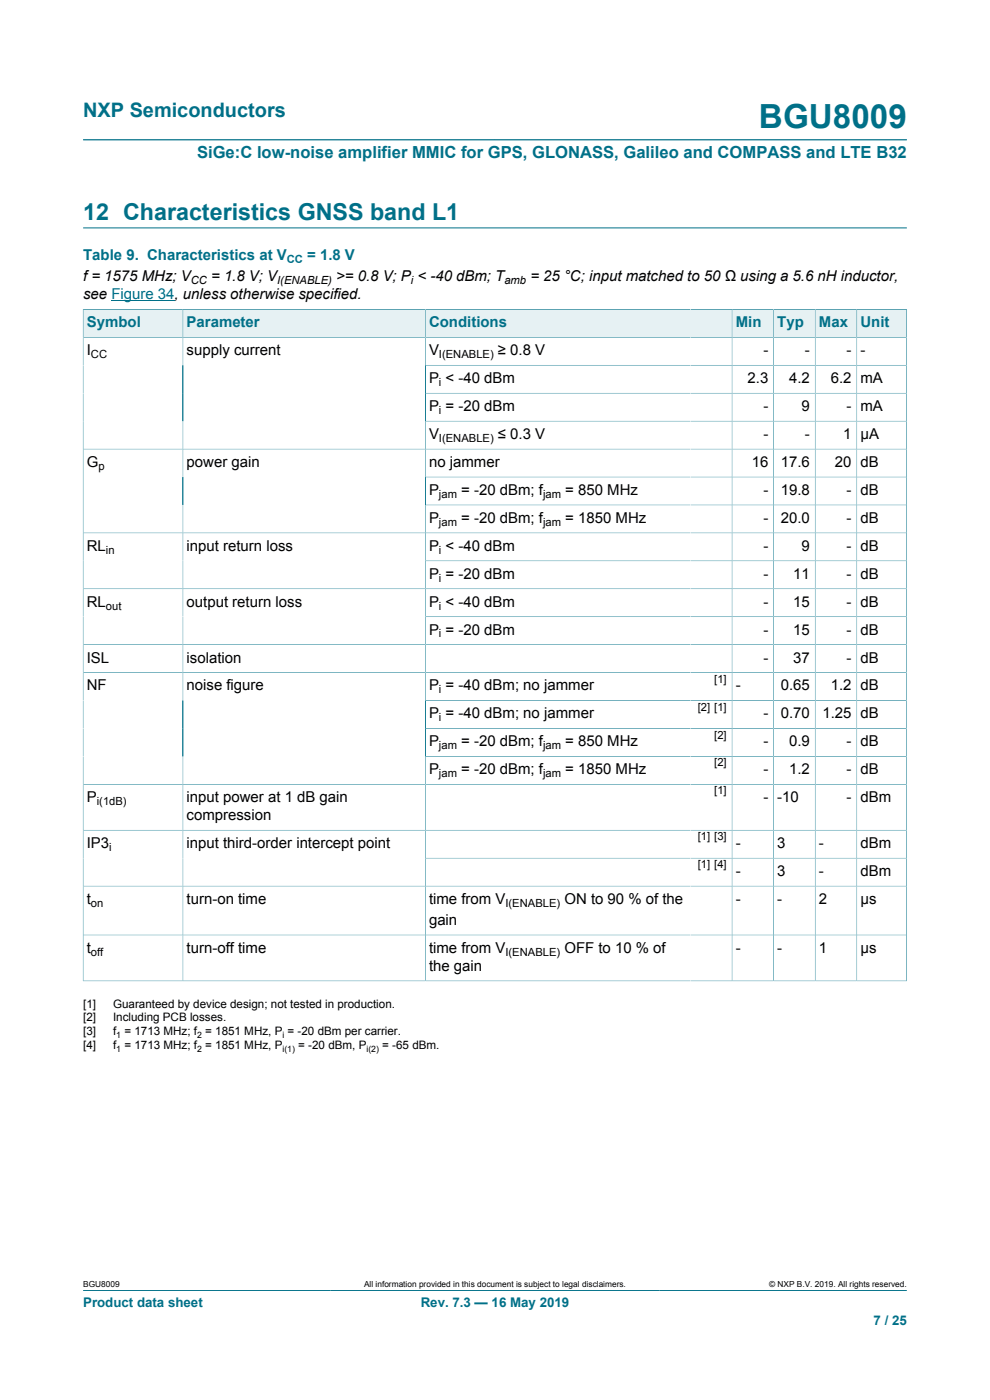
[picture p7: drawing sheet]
<svg xmlns="http://www.w3.org/2000/svg" width="210mm" height="297mm" viewBox="0 0 210 297" stroke-linecap="round" stroke-linejoin="round" font-family="sans-serif">
<defs><g id="words">
<text font-size="7.1" fill="#007088" x="161" y="27.2">BGU8009</text>
<text font-size="4.9" fill="#007088" x="17.6" y="46.6">12 Characteristics GNSS band L1</text>
<text font-size="4.2" fill="#007088" x="17.6" y="24.8">NXP Semiconductors</text>
<text font-size="3.5" fill="#007088" x="41.8" y="33.5">SiGe:C low-noise amplifier MMIC for GPS, GLONASS, Galileo and COMPASS and LTE B32</text>
<g font-size="3.2" fill="#007088">
<text x="17.6" y="55.2">Table 9. Characteristics at V</text>
<text x="65.2" y="55.2">= 1.8 V</text>
<text x="18.4" y="69.4">Symbol</text>
<text x="39.6" y="69.4">Parameter</text>
<text x="91" y="69.4">Conditions</text>
<text x="156.1" y="69.4">Min</text>
<text x="164.9" y="69.4">Typ</text>
<text x="173.7" y="69.4">Max</text>
<text x="182.5" y="69.4">Unit</text>
</g>
<g font-size="3.2">
<text x="17.6" y="59.7">f = 1575 MHz; V</text>
<text x="44.8" y="59.7">= 1.8 V; V</text>
<text x="71.3" y="59.7">&gt;= 0.8 V; P &lt; -40 dBm; T</text>
<text x="112.5" y="59.7">= 25 °C; input matched to 50 Ω using a 5.6 nH inductor,</text>
<text x="17.6" y="63.5">see Figure 34, unless otherwise specified.</text>
<text x="18.4" y="75.4">I</text>
<text x="39.6" y="75.4">supply current</text>
<text x="91" y="75.4">V</text>
<text x="105.6" y="75.4">≥ 0.8 V</text>
<text x="161.9" y="75.4">-</text>
<text x="170.7" y="75.4">-</text>
<text x="179.6" y="75.4">-</text>
<text x="182.5" y="75.4">-</text>
<text x="91" y="81.3">P &lt; -40 dBm</text>
<text x="158.6" y="81.3">2.3</text>
<text x="167.4" y="81.3">4.2</text>
<text x="176.2" y="81.3">6.2</text>
<text x="182.5" y="81.3">mA</text>
<text x="91" y="87.2">P = -20 dBm</text>
<text x="161.9" y="87.2">-</text>
<text x="170" y="87.2">9</text>
<text x="179.6" y="87.2">-</text>
<text x="182.5" y="87.2">mA</text>
<text x="91" y="93.1">V</text>
<text x="105.6" y="93.1">≤ 0.3 V</text>
<text x="161.9" y="93.1">-</text>
<text x="170.7" y="93.1">-</text>
<text x="178.9" y="93.1">1</text>
<text x="182.5" y="93.1">μA</text>
<text x="18.4" y="99.1">G</text>
<text x="39.6" y="99.1">power gain</text>
<text x="91" y="99.1">no jammer</text>
<text x="159.4" y="99.1">16</text>
<text x="165.6" y="99.1">17.6</text>
<text x="177.1" y="99.1">20</text>
<text x="182.5" y="99.1">dB</text>
<text x="91" y="105">P</text>
<text x="97.8" y="105">= -20 dBm; f</text>
<text x="119.9" y="105">= 850 MHz</text>
<text x="161.9" y="105">-</text>
<text x="165.6" y="105">19.8</text>
<text x="179.6" y="105">-</text>
<text x="182.5" y="105">dB</text>
<text x="91" y="110.9">P</text>
<text x="97.8" y="110.9">= -20 dBm; f</text>
<text x="119.9" y="110.9">= 1850 MHz</text>
<text x="161.9" y="110.9">-</text>
<text x="165.6" y="110.9">20.0</text>
<text x="179.6" y="110.9">-</text>
<text x="182.5" y="110.9">dB</text>
<text x="18.4" y="116.8">RL</text>
<text x="39.6" y="116.8">input return loss</text>
<text x="91" y="116.8">P &lt; -40 dBm</text>
<text x="161.9" y="116.8">-</text>
<text x="170" y="116.8">9</text>
<text x="179.6" y="116.8">-</text>
<text x="182.5" y="116.8">dB</text>
<text x="91" y="122.8">P = -20 dBm</text>
<text x="161.9" y="122.8">-</text>
<text x="168.3" y="122.8">11</text>
<text x="179.6" y="122.8">-</text>
<text x="182.5" y="122.8">dB</text>
<text x="18.4" y="128.7">RL</text>
<text x="39.6" y="128.7">output return loss</text>
<text x="91" y="128.7">P &lt; -40 dBm</text>
<text x="161.9" y="128.7">-</text>
<text x="168.3" y="128.7">15</text>
<text x="179.6" y="128.7">-</text>
<text x="182.5" y="128.7">dB</text>
<text x="91" y="134.6">P = -20 dBm</text>
<text x="161.9" y="134.6">-</text>
<text x="168.3" y="134.6">15</text>
<text x="179.6" y="134.6">-</text>
<text x="182.5" y="134.6">dB</text>
<text x="18.4" y="140.5">ISL</text>
<text x="39.6" y="140.5">isolation</text>
<text x="161.9" y="140.5">-</text>
<text x="168.3" y="140.5">37</text>
<text x="179.6" y="140.5">-</text>
<text x="182.5" y="140.5">dB</text>
<text x="18.4" y="146.5">NF</text>
<text x="39.6" y="146.5">noise figure</text>
<text x="91" y="146.5">P = -40 dBm; no jammer</text>
<text x="156.1" y="146.5">-</text>
<text x="165.6" y="146.5">0.65</text>
<text x="176.2" y="146.5">1.2</text>
<text x="182.5" y="146.5">dB</text>
<text x="91" y="152.4">P = -40 dBm; no jammer</text>
<text x="161.9" y="152.4">-</text>
<text x="165.6" y="152.4">0.70</text>
<text x="174.4" y="152.4">1.25</text>
<text x="182.5" y="152.4">dB</text>
<text x="91" y="158.3">P</text>
<text x="97.8" y="158.3">= -20 dBm; f</text>
<text x="119.9" y="158.3">= 850 MHz</text>
<text x="161.9" y="158.3">-</text>
<text x="167.4" y="158.3">0.9</text>
<text x="179.6" y="158.3">-</text>
<text x="182.5" y="158.3">dB</text>
<text x="91" y="164.3">P</text>
<text x="97.8" y="164.3">= -20 dBm; f</text>
<text x="119.9" y="164.3">= 1850 MHz</text>
<text x="161.9" y="164.3">-</text>
<text x="167.4" y="164.3">1.2</text>
<text x="179.6" y="164.3">-</text>
<text x="182.5" y="164.3">dB</text>
<text x="18.4" y="170.2">P</text>
<text x="39.6" y="170.2">input power at 1 dB gain</text>
<text x="39.6" y="174">compression</text>
<text x="161.9" y="170.2">-</text>
<text x="164.9" y="170.2">-10</text>
<text x="179.6" y="170.2">-</text>
<text x="182.5" y="170.2">dBm</text>
<text x="18.4" y="179.9">IP3</text>
<text x="39.6" y="179.9">input third-order intercept point</text>
<text x="156.1" y="179.9">-</text>
<text x="164.9" y="179.9">3</text>
<text x="173.7" y="179.9">-</text>
<text x="182.5" y="179.9">dBm</text>
<text x="156.1" y="185.8">-</text>
<text x="164.9" y="185.8">3</text>
<text x="173.7" y="185.8">-</text>
<text x="182.5" y="185.8">dBm</text>
<text x="18.4" y="191.8">t</text>
<text x="39.6" y="191.8">turn-on time</text>
<text x="91" y="191.8">time from V</text>
<text x="119.7" y="191.8">ON to 90 % of the</text>
<text x="156.1" y="191.8">-</text>
<text x="164.9" y="191.8">-</text>
<text x="173.7" y="191.8">2</text>
<text x="182.5" y="191.8">µs</text>
<text x="91" y="196.2">gain</text>
<text x="18.4" y="202.1">t</text>
<text x="39.6" y="202.1">turn-off time</text>
<text x="91" y="202.1">time from V</text>
<text x="119.7" y="202.1">OFF to 10 % of</text>
<text x="156.1" y="202.1">-</text>
<text x="164.9" y="202.1">-</text>
<text x="173.7" y="202.1">1</text>
<text x="182.5" y="202.1">µs</text>
<text x="91" y="206">the gain</text>
</g>
<g font-size="2.8" fill="#007088">
<text x="17.6" y="277.3">Product data sheet</text>
<text x="89.2" y="277.3">Rev. 7.3 — 16 May 2019</text>
<text x="185.3" y="281">7 / 25</text>
</g>
<g font-size="2.5">
<text x="17.6" y="213.7">[1]</text>
<text x="24" y="213.7">Guaranteed by device design; not tested in production.</text>
<text x="17.6" y="216.7">[2]</text>
<text x="17.6" y="219.7">[3]</text>
<text x="24" y="216.7">Including PCB losses.</text>
<text x="24" y="219.7">f = 1713 MHz; f = 1851 MHz, P = -20 dBm per carrier.</text>
<text x="17.6" y="222.6">[4]</text>
<text x="24" y="222.6">f = 1713 MHz; f = 1851 MHz, P</text>
<text x="63.3" y="222.6">= -20 dBm, P</text>
<text x="81.1" y="222.6">= -65 dBm.</text>
</g>
<text font-size="2.4" fill="#007088" x="60.8" y="55.8">CC</text>
<g font-size="2.4">
<text x="40.5" y="60.3">CC</text>
<text x="58.8" y="60.3">I(ENABLE)</text>
<text x="87.2" y="60.3">i</text>
<text x="107" y="60.3">amb</text>
<text x="19.3" y="76">CC</text>
<text x="93.1" y="76">I(ENABLE)</text>
<text x="93.1" y="81.9">i</text>
<text x="93.1" y="87.8">i</text>
<text x="93.1" y="93.7">I(ENABLE)</text>
<text x="20.9" y="99.7">p</text>
<text x="93.1" y="105.6">jam</text>
<text x="115.2" y="105.6">jam</text>
<text x="93.1" y="111.5">jam</text>
<text x="115.2" y="111.5">jam</text>
<text x="22.5" y="117.5">in</text>
<text x="93.1" y="117.5">i</text>
<text x="93.1" y="123.4">i</text>
<text x="22.5" y="129.3">out</text>
<text x="93.1" y="129.3">i</text>
<text x="93.1" y="135.2">i</text>
<text x="93.1" y="147.1">i</text>
<text x="151.5" y="144.8">[1]</text>
<text x="93.1" y="153">i</text>
<text x="148" y="150.8">[2] [1]</text>
<text x="93.1" y="158.9">jam</text>
<text x="115.2" y="158.9">jam</text>
<text x="151.5" y="156.7">[2]</text>
<text x="93.1" y="164.9">jam</text>
<text x="115.2" y="164.9">jam</text>
<text x="151.5" y="162.6">[2]</text>
<text x="20.5" y="170.8">i(1dB)</text>
<text x="151.5" y="168.5">[1]</text>
<text x="148" y="178.3">[1] [3]</text>
<text x="23.2" y="180.5">i</text>
<text x="148" y="184.2">[1] [4]</text>
<text x="19.3" y="192.4">on</text>
<text x="107.2" y="192.4">I(ENABLE)</text>
<text x="19.3" y="202.8">off</text>
<text x="107.2" y="202.8">I(ENABLE)</text>
</g>
<g font-size="1.9">
<text x="24.7" y="220.1">1</text>
<text x="41.8" y="220.1">2</text>
<text x="59.9" y="220.1">i</text>
<text x="24.7" y="223.1">1</text>
<text x="41.8" y="223.1">2</text>
<text x="59.9" y="223.1">i(1)</text>
<text x="77.7" y="223.1">i(2)</text>
</g>
<g font-size="1.8">
<text x="17.6" y="273.1">BGU8009</text>
<text x="77.2" y="273.1">All information provided in this document is subject to legal disclaimers.</text>
<text x="163.2" y="273.1">© NXP B.V. 2019. All rights reserved.</text>
</g>
</g></defs>
<path d="M17.6 29.7h174.8M17.6 48.3h174.8M17.6 273.8h174.8" fill="none" stroke="#007088" stroke-width=".21"/>
<path d="M23.6 63.8h13.4" fill="none" stroke="#00f" stroke-width=".21"/>
<path d="M17.7 65.7h21v5.8h-21z" fill="#e6f1f3"/>
<path d="M17.6 65.6v6h21.2v-6h-21.2" fill="none" stroke="#007088" stroke-width=".21"/>
<path d="M38.9 65.7h51.3v5.8h-51.3z" fill="#e6f1f3"/>
<path d="M38.8 65.6h51.4v6h-51.4z" fill="none" stroke="#007088" stroke-width=".21"/>
<path d="M90.3 65.7h56.2v5.8h-56.2z" fill="#e6f1f3"/>
<path d="M146.5 65.6h-56.3v6h56.3" fill="none" stroke="#007088" stroke-width=".21"/>
<path d="M146.5 65.7h8.7v5.8h-8.7z" fill="#e6f1f3"/>
<path d="M146.5 65.6h8.8v6h-8.8" fill="none" stroke="#007088" stroke-width=".21"/>
<path d="M155.4 65.7h8.6v5.8h-8.6z" fill="#e6f1f3"/>
<path d="M155.3 65.6h8.8v6h-8.8z" fill="none" stroke="#007088" stroke-width=".21"/>
<path d="M164.2 65.7h8.7v5.8h-8.7z" fill="#e6f1f3"/>
<path d="M164.1 65.6h8.8v6h-8.8z" fill="none" stroke="#007088" stroke-width=".21"/>
<path d="M173 65.7h8.7v5.8h-8.7z" fill="#e6f1f3"/>
<path d="M172.9 65.6h8.8v6h-8.8z" fill="none" stroke="#007088" stroke-width=".21"/>
<path d="M181.8 65.7h10.5v5.8h-10.5z" fill="#e6f1f3"/>
<g fill="none" stroke="#007088" stroke-width=".21">
<path d="M38.8 71.6v136.5M90.2 77.5h102.1M90.2 71.6v136.5M155.3 71.6v136.5M164.1 71.6v136.5M172.9 71.6v136.5M192.3 65.6v142.6M192.3 71.6h-174.7v136.6M192.4 65.6h-10.7v142.5M17.6 95.3h174.7M90.2 83.4h102.1M90.2 89.3h102.1"/>
<path d="M17.6 113.1h174.7M90.2 101.2h102.1M90.2 107.1h102.1M90.2 119h102.1M17.6 124.9h174.7M90.2 130.8h102.1M192.3 136.8h-174.7M17.6 142.7h174.7M90.2 148.6h102.1M90.2 154.5h102.1M17.6 166.4h174.7M17.6 176.1h174.7"/>
<path d="M90.2 160.5h102.1M17.6 198.4h174.7M90.2 182.1h102.1M192.3 188h-174.7M17.6 208.1h174.8"/>
</g>
<use href="#words"/>
</svg>
